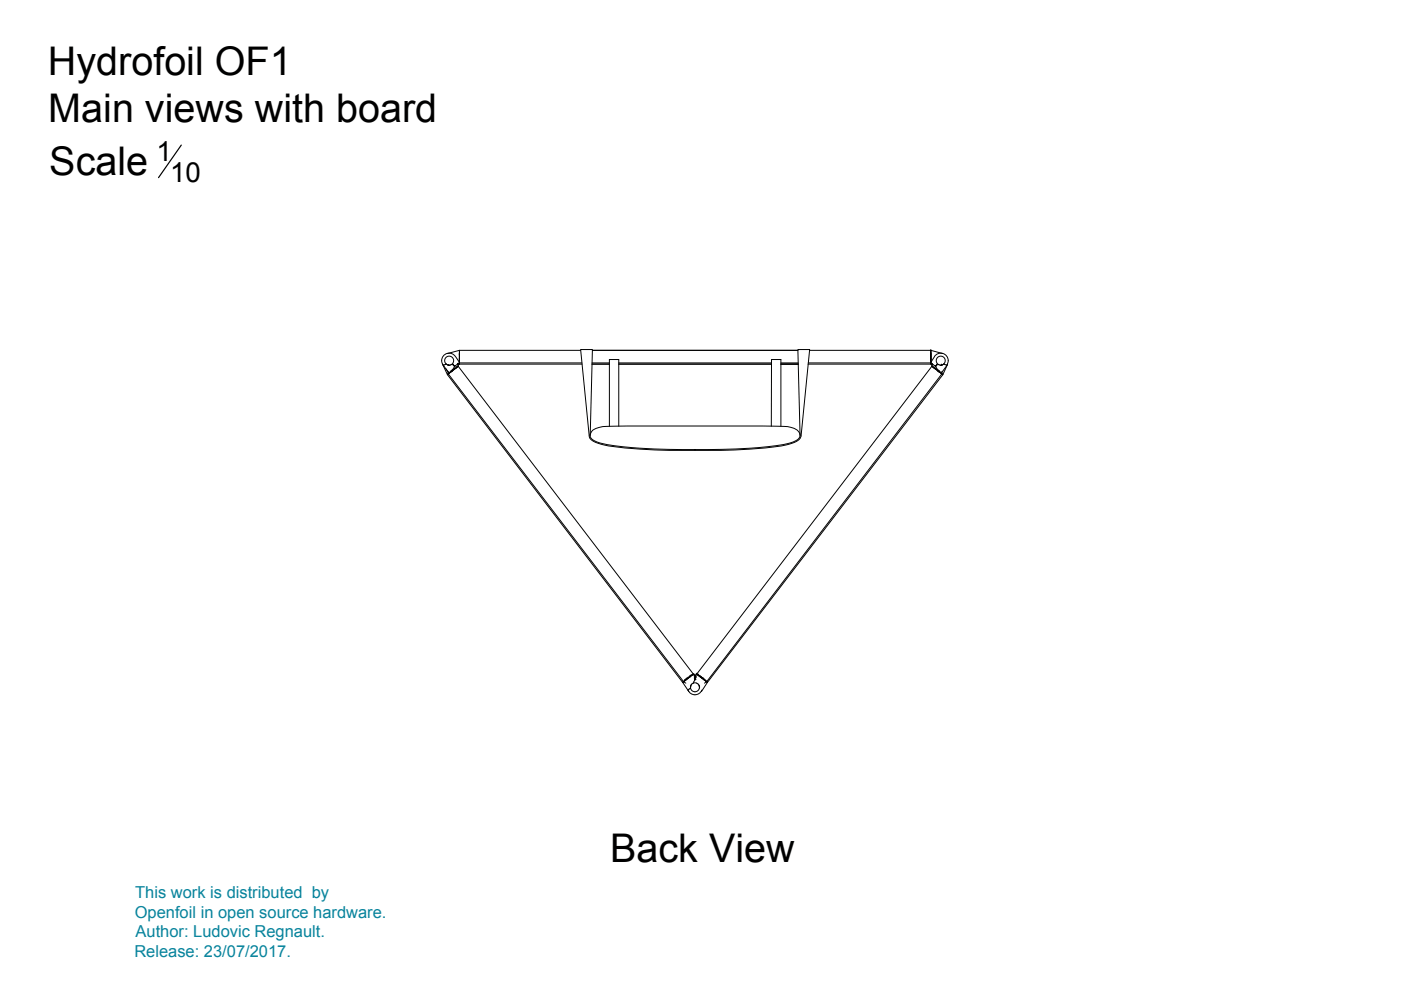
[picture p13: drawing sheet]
<svg xmlns="http://www.w3.org/2000/svg" width="297mm" height="210mm" viewBox="0 0 297 210" stroke-linecap="round" stroke-linejoin="round" font-family="sans-serif">
<defs><g id="words">
<g font-size="8.4">
<text x="10.2" y="15.9">Hydrofoil OF1</text>
<text x="10.2" y="25.9">Main views with board</text>
<text x="10.5" y="37.2">Scale</text>
<text x="129.4" y="182.7">Back View</text>
</g>
<g font-size="5.9">
<text x="33.1" y="34.2">1</text>
<text x="36.1" y="38.5">10</text>
</g>
<g font-size="3.5" fill="#07839c">
<text x="28.7" y="190.4">This work is distributed by</text>
<text x="28.6" y="194.6">Openfoil in open source hardware.</text>
<text x="28.5" y="203">Release: 23/07/2017.</text>
<text x="28.7" y="198.7">Author: Ludovic Regnault.</text>
</g>
</g></defs>
<!-- layer: OF1 -->
<g fill="none" stroke="#000" stroke-width=".21">
<path d="M93.8 77.2l1.1 2.2M94 77.4h.1M94 77.5l.1 .2M94 77.5l1 1.4M94.5 78.2l.5 .7M94.6 77.2l-.5 .2M94.9 79.4h.1M94.9 77.4h.1M94.9 79.4l49.8 65.3M95 79.4h.1M95 77.4h.1M95 79.3v.1"/>
<path d="M95 79.3h.1M95 78.7v.6M95 79.3l49.9 65.3M95.1 77.4h.1M95.1 79.3h.1M95.1 79.2h.1M95.1 79.2v.1M95.2 79.2h.1M95.2 79.1h.1M95.2 77.5h.2M95.2 77.4h.1M95.3 79.1h.1"/>
<path d="M95.5 78.9h.1M95.6 78.9h.1M95.6 78.9l-.4 .3M95.7 78.8h.1M95.7 78.8l-.1 .1M95.7 77.3l-.4 .1M95.7 77.3a.95 .95 0 0 0 .2-1.5 .95 .95 0 0 0-1.4 .1 .95 .95 0 0 0 .3 1.4M95.7 77.3h.3M95.8 78.7h.1M95.9 78.6h.1M95.9 78.6l-.1 .1M96 77.3l.2 .1"/>
<path d="M96 78.6h.1M96.1 78.5h.1M96.1 77.4h.1M96.2 77.4v.1M96.2 78.4h.1M96.3 77.5v.1M96.3 77.5h.1M96.3 78.3h.1M96.3 77.6l.1 .1M96.3 77.7h.1M96.4 77.7l.1-.1-.1 .1M96.4 78.3l-.5 .3"/>
<path d="M96.4 77.7l-.7 1.1 .1-.1M96.4 77.7h.1M96.4 78.2v.1M96.5 78.2h.1M96.6 75.6a1.59 1.59 0 0 0-2.3-.4 1.59 1.59 0 0 0-.4 2.2M96.6 78.1h.1M96.6 78.1l-.2 .1M96.6 75.6l.8 1.2v-.4M96.7 78h.1M96.7 78l-.1 .1M96.8 78h.1M96.8 77.9h.1"/>
<path d="M96.9 77.9h.1M96.9 77.9l-.2 .1M96.9 77.8h.1M97 77.2h.1M97 77.8h.1M97 77.8l-.1 .1M97 77.3h.1M97 77.2v.1M97 77.2l.1 .1M97.1 77.3h.1M97.1 77.8h.1M97.1 77.3l.1 .4"/>
<path d="M97.1 77.7h.1M97.1 77.7v.1M97.2 77.2l-.1 .1M97.2 77.7h.1M97.2 77.7h-.1M97.2 77.7l49.8 65.2M97.2 77.1h.1M97.2 77.2h.1M97.3 77l-.9 .7M97.4 76.9h-.1M97.4 76.9h.1M97.4 77.2h.1"/>
<path d="M97.4 77.1v.1M97.4 74.3v.2M97.4 74.5h.1M97.4 74.6h.1M97.4 75v.1M97.4 75.1v.4M97.4 75.6h.1M97.4 75.5v.1M97.4 76.6h.1M97.4 76.7h.1M97.4 76.8v.1M97.4 74.3h.1"/>
<path d="M97.4 77.1h.1M97.4 76.9v.1M97.4 74.5v.2M97.4 74.7h.1M97.4 74.7v.2M97.4 74.9v.1M97.4 75h.1M97.4 75.6v.1M97.4 75.8h.1M97.4 75.7v.2M97.4 75.9h.1M97.4 75.9v.3"/>
<path d="M97.4 76.1h.1M97.4 76.2v.2M97.4 74.4h.1M97.4 74.9h.1M97.4 75.1h.1M97.4 75.2h.1M97.4 75.3h.1M97.4 75.4h.1M97.4 76h.1M97.4 76.2h.1M97.4 76.3h.1M97.4 76.4h.1"/>
<path d="M97.4 76.8h.1M97.4 77h.1M97.4 77v.1M97.4 74.3l-2.5 .7M97.4 77.2h26M97.4 77.2l-.3 .2M97.4 74.3h25.7M97.4 76.9h26M125.5 77.2h3.7M125.5 76.9h3.7M125.6 74.3h43.6M131.2 77.2h32.4"/>
<path d="M131.2 76.9h32.4M165.6 77.2h3.6M165.6 76.9h3.6M171.3 77.2h26.1M171.4 76.9h26M171.6 74.3h25.8M197.4 77.1v.1M197.4 77.1h.1M197.4 74.3v.2M197.4 74.5h.1M197.4 74.6h.1M197.4 75v.1"/>
<path d="M197.4 75.1v.2M197.4 75.3v.2M197.4 75.6h.1M197.4 75.5v.1M197.4 76.6h.1M197.4 76.7h.1M197.4 76.9h.1M197.4 76.8v.1M197.4 74.3h.1M197.4 77v.1M197.4 76.9v.1M197.4 74.6v.1"/>
<path d="M197.4 74.7h.1M197.4 74.7v.3M197.4 75h.1M197.4 75.6v.1M197.4 75.8h.1M197.4 75.7v.5M197.4 76.1h.1M197.4 76.2v.2M197.4 77.2h.1M197.4 77h.1M197.4 76.8h.1M197.4 76.4h.1"/>
<path d="M197.4 76.3h.1M197.4 76.2h.1M197.4 76h.1M197.4 75.4h.1M197.4 75.3h.1M197.4 75.2h.1M197.4 75.1h.1M197.4 74.9h.1M197.4 74.5v.1M197.4 77.2l.3 .2M197.4 74.3l2.5 .7M197.4 77l1 .7"/>
<path d="M197.5 77.1v.1M197.6 77.7h.1M197.6 77.7l-49.9 65.2M197.6 77.1l.1 .2M197.6 77.7l.1 .1M197.7 77.3h.1M197.7 77.3l-.1 .4M197.7 77.2l-.1 .1M197.7 77.8h.1M197.7 77.2v.1M197.7 77.2h.1M197.8 77.8h.1"/>
<path d="M197.8 77.8l.2 .2M198 78h.1M198 78l.3 .2M198.1 75.6l-.7 1.2v-.4M198.1 75.6a1.59 1.59 0 0 1 2.3-.4 1.59 1.59 0 0 1 .3 2.2M198.2 78.1h.1M198.2 77.6l.2 .1M198.3 77.6l.1 .1M198.3 78.2l.1 .1M198.3 78.3h.1M198.4 78.3h.1M198.4 78.3l.2 .1"/>
<path d="M198.4 77.7l.6 1.1M198.4 77.7h.1M198.4 77.6v.1M198.4 77.5h.1M198.5 77.6h-.1M198.5 78.3h.1M198.5 77.5l-.1 .1M198.5 78.4h.1M198.6 78.4l.2 .2M198.6 77.4h.1M198.6 78.5h.1M198.7 78.5h.1"/>
<path d="M198.8 78.6h.1M198.9 78.7l.1 .1M198.9 78.6v.1M198.9 78.7h.1M199 77.3a.95 .95 0 0 1-.2-1.5 .95 .95 0 0 1 1.4 .1 .95 .95 0 0 1-.3 1.4M199 77.3l.4 .1M199 77.3l-.6 .2M199.1 78.8h.1M199.1 78.8v.1M199.1 78.9h.1M199.2 78.9h.1M199.3 78.9l.1 .2"/>
<path d="M199.3 79h.1M199.4 77.5h.1M199.4 79.1h.1M199.4 77.4h.1M199.5 79.1l.1 .1M199.5 79.1h.1M199.6 79.2h.1M199.6 77.4h-.1M199.6 77.4h.1M199.6 79.2v.1M199.6 79.3h.1M199.7 79.3h.1"/>
<path d="M199.7 79.3l-49.9 65.3M199.7 77.4h-.1M199.7 77.4h.1M199.7 79.3l.2 .1M199.7 78.7v.6M199.8 79.4h.1M199.9 79.4h.1M199.9 77.4h-.2M199.9 79.4l-49.9 65.3M200.1 77.2h.1M200.2 77.2l.2 .1M200.3 77.3l.3 .1"/>
<path d="M200.6 77.4h.2l-1.1 1.5M200.9 77.2l-1 2.2M144.7 144.7h.1M144.8 144.7h.1M144.7 144.7l1.4 1.9M144.8 144.6h.1M144.9 144.6h.1M144.9 144.6l-.1 .1M144.9 144.5h.1M144.9 144.6l.5 .3M145 144.5l-.1 .1M145 144.5h.1"/>
<path d="M145.1 144.4h.1M145.1 144.4l-.1 .1M145.2 144.3h.1M145.4 144.2l-.3 .2M145.4 144.2h.1M145.5 144.1h.1M145.5 144.1l-.1 .1M145.5 144h.1M145.6 144h.1M145.7 144h.1M145.7 143.9h.1M145.7 143.9l-.2 .1"/>
<path d="M145.8 143.9h-.1M145.8 143.9h.1M145.8 143.8v.1M145.9 143.8h.1M145.9 143.7h.1M146 143.7h.1M146 146.2l-.1 .1M146.1 143.7l-.3 .1M146.1 143.7h.1M146.2 143.5h.1M146.3 143.5l-.2 .2M146.3 143.5h.1"/>
<path d="M146.4 143.5h-.1M146.4 143.4v.1M146.4 143.5h.1M146.4 145.6v.4M146.4 146h.1M146.4 145.5h.1M146.4 145.9l-.4 .3M146.4 145.4v.1M146.4 143.4h.1M146.4 145.4h.1M146.5 145.5l-.1 .2M146.5 143.4h.1"/>
<path d="M146.5 143.3h.1M146.5 145.4h.1M146.6 143.3h.1M146.6 143.2h.1M146.6 143.2l-.2 .2M146.7 143.2h.1M146.8 143.2h.1M146.8 143.1h.1M146.9 143.1h.1M146.9 143.1l-.2 .1M146.9 143h.1M146.9 143v.1"/>
<path d="M147 144.8l-.5 .5M147 144.8a.95 .95 0 0 1 1.2 .5M147 142.9h.1M147 143h.1M147 142.9v.1M147 142.9l.4 .4-.2-.2M147.1 144.6l-.1 .2M147.2 143.1h.1M147.2 143.1v.2l.3 .3M147.2 144.3l-.1 .3M147.3 144.1h.1M147.4 143.5l.1-.2v.3"/>
<path d="M147.4 144l.1-.1v.2M147.4 143.7l-.2-.1v.4h.3M147.4 144.1l-.1 .2M147.5 144.1h.1M147.5 144.1h-.2M147.5 143.6h.1M147.5 143.6l-.3 .2M147.6 143.1h.1M147.6 143.1l-.3 .3M147.7 142.9h.1M147.7 142.9l-.1 .2M147.7 142.9l.1 .1"/>
<path d="M147.8 143h.1M147.8 143l.1 .1M147.9 143.1l.4 .3M147.9 143.1h.1M148 143.1h.1M148 143.2h.1M148.1 143.2h.1M148.2 145.4h.1M148.3 145.4h.1M148.3 145.4v.1M148.3 145.5h.1M148.3 145.6a.95 .95 0 0 1-.8 1.1 .95 .95 0 0 1-1.1-.7"/>
<path d="M148.3 143.4h.1M148.3 145.5v.2M148.4 143.5h.1M148.4 143.4h.1M148.5 143.5h.1M148.5 143.5l.1 .1M148.5 143.6h.1M148.6 143.6h.1M148.6 143.6l.1 .1M148.7 143.7h.1M148.8 143.7h.1M148.8 143.7l.1 .1"/>
<path d="M148.8 146.3a1.59 1.59 0 0 1-1.5 1 1.59 1.59 0 0 1-1.4-1M148.8 143.8h.1M148.9 143.8h.1M148.9 143.9h.1M148.9 143.8v.1M149 143.9h.1M149 143.9l.2 .1M149.1 144h.1M149.2 144.1h.1M149.3 144.1h.1M149.3 144.1l.3 .3M149.4 144.2h.1"/>
<path d="M149.6 144.3h.1M149.6 144.4h.1M149.6 144.4l.1 .1M149.7 144.5h.1M149.7 144.5l.1 .1M149.8 144.5h.1M149.8 144.6l.2 .1M149.8 144.6h.1M149.8 144.6l-.4 .3M149.9 144.6h.1M150 144.7h.1M150 144.7l-1.3 1.9"/>
</g>
<!-- layer: Board -->
<path d="M125.5 91.4l.9-.6a8.1 8.1 0 0 1 3.6-.4l31.7-.1a19.3 19.3 0 0 1 6.7 .5 1.36 1.36 0 0 1 1.2 1.2 1.36 1.36 0 0 1-.9 1.5l-.6 .2a58.1 58.1 0 0 1-13.6 1.5 153.7 153.7 0 0 1-25.8-.9l-2.1-.6a1.78 1.78 0 0 1-1.5-1.3z" fill="none" stroke="#000" stroke-width=".21"/>
<!-- layer: Fixation part -->
<path d="M125.1 92.3l.5-18.2h-2.5l1.8 18.3a2.14 2.14 0 0 0 2 1.6 52.6 52.6 0 0 0 12 1.4 177.1 177.1 0 0 0 25.1-.6l1.7-.2 2.2-.6a2.3 2.3 0 0 0 1.9-1.6l1.9-18.3h-2.5l.4 18.2M129.2 90.4v-14.2h2v14.2M163.5 90.4l.1-14.2h2v14.2" fill="none" stroke="#000" stroke-width=".21"/>
<!-- layer: Text -->
<path d="M38.4 30.8l-4.8 6.9" fill="none" stroke="#000" stroke-width=".25"/>
<use href="#words"/>
</svg>
